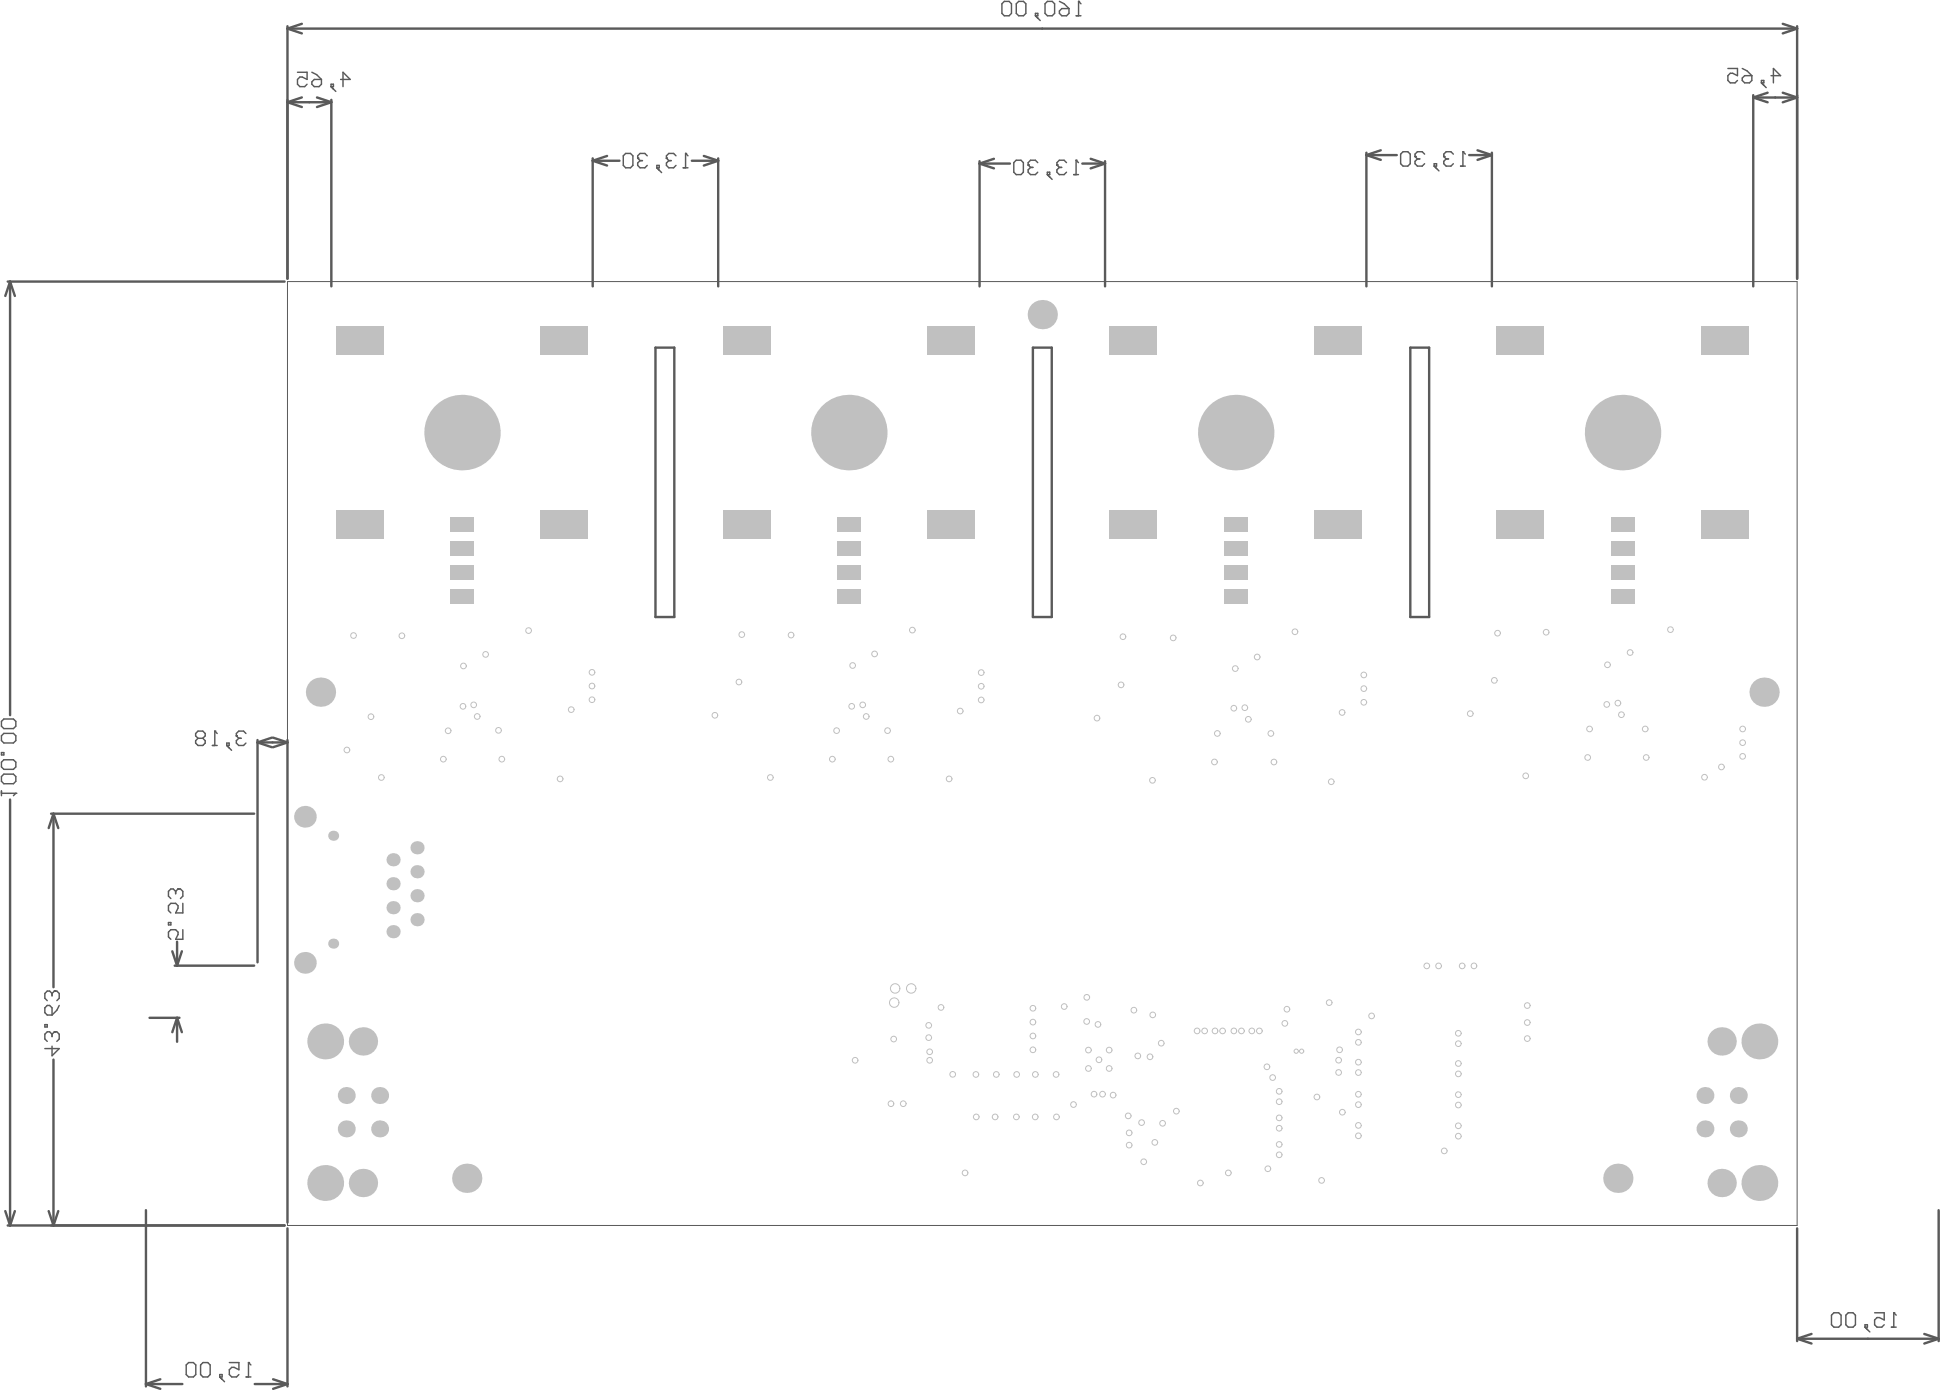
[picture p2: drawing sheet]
<svg xmlns="http://www.w3.org/2000/svg" width="685mm" height="491mm" viewBox="0 0 685 491" stroke-linecap="round" stroke-linejoin="round" font-family="sans-serif">
<g fill="none" stroke="#5a5a5a" stroke-width=".85">
<path d="M101.4 9.2v89.1M101.4 10.1l5.1 1.7M101.4 10.1h532.6M106.5 8.4l-5.1 1.7M628.9 8.4l5.1 1.7M634 9.2v89.1M634 10.1l-5.1 1.7M101.4 36.1l5.1 1.7M101.4 36.1h15.5M106.5 34.4l-5.1 1.7M111.8 34.4l5.1 1.7M116.9 36.1l-5.1 1.7"/>
<path d="M116.9 35.2v65.8M618.5 34.4l5.1 1.7M618.5 34.4h15.5M618.5 33.6v67.4M623.6 32.7l-5.1 1.7M628.9 32.7l5.1 1.7M634 34.4l-5.1 1.7M209.1 56.7l5.1 1.7M209.1 56.7h9.4M209.1 55.9v45.1M214.2 55l-5.1 1.7M244.1 56.7h9.3"/>
<path d="M248.3 55l5.1 1.7M253.4 56.7l-5.1 1.7M253.4 55.9v45.1M345.6 57.7l5 1.7M345.6 57.7h10.7M345.6 56.9v44.1M350.6 56l-5 1.7M381.8 57.7h8M384.8 56l5 1.7M389.8 57.7l-5 1.7M389.8 56.9v44.1M482 54.7l5.1 1.7"/>
<path d="M482 54.7h10.8M482 53.9v47.1M487.1 53l-5.1 1.7M518.3 54.7h8M521.2 53l5.1 1.7M526.3 54.7l-5.1 1.7M526.3 53.9v47.1M2.7 99.3h97.7M3.6 99.3l-1.7 5.1M3.6 99.3l1.6 5.1M3.6 99.3v153M90.8 261.9l5.1 1.7"/>
<path d="M90.8 261.9h10.6M90.8 261.1v78.4M95.9 260.2l-5.1 1.7M96.3 260.2l5.1 1.7M101.4 261.1v170.2M101.4 261.9l-5.1 1.7M3.6 282.1v150.2M18 287.1h71.7M18.9 287.1l-1.7 5M18.9 287.1l1.7 5M18.9 287.1v61.2M60.8 335.6l1.7 5.1"/>
<path d="M62.5 332.2v8.5M64.2 335.6l-1.7 5.1M52.8 359.1h10.5M61.6 340.7h28.1M62.5 359.1l-1.7 5M62.5 359.1l1.7 5M62.5 359.1v8.4M18.9 373.8v58.5M1.9 427.2l1.7 5.1M2.7 432.3h97.7M5.2 427.2l-1.6 5.1M17.2 427.2l1.7 5.1"/>
<path d="M20.6 427.2l-1.7 5.1M51.5 426.9v62.2M101.4 433.3v55.8M634 433.3v39.8M683.9 426.9v46.2M634 472.3l5.1 1.7M634 472.3h49.9M639.1 470.6l-5.1 1.7M678.8 470.6l5.1 1.7M683.9 472.3l-5.1 1.7M51.5 488.3l5.1 1.7M51.5 488.3h12.8"/>
<path d="M56.6 486.6l-5.1 1.7M89.9 488.3h11.5M96.3 486.6l5.1 1.7M101.4 488.3l-5.1 1.7"/>
</g>
<path d="M667.2 468.2h1.7M668.1 463.1v5.1" fill="none" stroke="#5a5a5a" stroke-width=".51"/>
<circle cx="668.1" cy="463.1" r=".25" fill="#5a5a5a"/>
<path d="M646.1 464l.9-.9h1.6l.9 .9v3.3l-.9 .9h-1.6l-.9-.9zM651.2 464l.8-.9h1.7l.9 .9v3.3l-.9 .9h-1.7l-.8-.9zM657.9 467.3h.9v.9h-.9zM657.9 468.2l1.7 1.7M661.3 463.1h3.4v2.6l-1.7-.9h-.8l-.9 .9v1.6l.9 .9h1.7l.8-.9M668.1 463.1l.8 .9M86.8 485.8h1.7M87.7 480.7v5.1" fill="none" stroke="#5a5a5a" stroke-width=".51"/>
<circle cx="87.7" cy="480.7" r=".25" fill="#5a5a5a"/>
<path d="M86.8 258.8l-.9-.9h-1.7l-.8 .9v.8M66.5 480.7h1.7l.9 .8v3.4l-.9 .9h-1.7l-.8-.9v-3.4zM71.6 480.7h1.7l.8 .8v3.4l-.8 .9h-1.7l-.8-.9v-3.4zM77.5 484.9h.9v.9h-.9zM77.5 485.8l1.7 1.6M80.9 480.7h3.4v2.5l-1.7-.8h-.9l-.8 .8v1.7l.8 .9h1.7l.9-.9M87.7 480.7l.8 .8" fill="none" stroke="#5a5a5a" stroke-width=".51"/>
<circle cx="83.4" cy="259.6" r=".25" fill="#5a5a5a"/>
<path d="M75.8 257.9v5.1M83.4 259.6l.8 .9M74.9 263h1.7M80 262.1h.8v.9h-.8zM80 263l1.7 1.7M84.2 260.5h.9M84.2 260.5l-.8 .8v.8l.8 .9h1.7l.9-.9" fill="none" stroke="#5a5a5a" stroke-width=".51"/>
<circle cx="75.8" cy="257.9" r=".25" fill="#5a5a5a"/>
<path d="M75.8 257.9l.8 .9M69.9 260.5l-.9-.9v-.8l.9-.9h1.6l.9 .9v.8l-.9 .9M69.9 260.5l-.9 .8v.8l.9 .9h1.6l.9-.9v-.8l-.9-.8M69.9 260.5h1.6M18.4 369.1v3.4l2.5-2.6h-5.1M19.2 364h.8l.9 .8v1.7l-.9 .9" fill="none" stroke="#5a5a5a" stroke-width=".51"/>
<circle cx="19.2" cy="364" r=".25" fill="#5a5a5a"/>
<path d="M16.7 354.7h.8l.9 .8v2.6h-1.7l-.9-.9v-1.7zM19.2 349.6h.8l.9 .9v1.7l-.9 .8M20.9 354.7l-.9 1.7-1.6 1.7M15.8 361.5h.9v.8h-.9zM18.4 364.8v.9M18.4 364.8l-.9-.8h-.8l-.9 .8v1.7l.9 .9M19.2 364l-.8 .8" fill="none" stroke="#5a5a5a" stroke-width=".51"/>
<circle cx="19.2" cy="349.6" r=".25" fill="#5a5a5a"/>
<g fill="none" stroke="#5a5a5a" stroke-width=".51">
<path d="M104.9 25.5h3.4v2.5l-1.7-.8h-.8l-.9 .8v1.7l.9 .9h1.7l.8-.9M110 25.5l1.7 .8 1.7 1.7M110.9 28h2.5v1.7l-.8 .9h-1.7l-.9-.9v-.8zM116.8 30.6l1.7 1.7M116.8 29.7h.8v.9h-.8zM120.2 28h3.3l-2.5-2.5v5.1M609.6 24.2h3.3v2.5l-1.7-.9h-.8l-.8 .9v1.7l.8 .8h1.7l.8-.8M614.6 27.5l.9-.8h2.5v1.7l-.8 .8h-1.7l-.9-.8zM614.6 24.2l1.7 .8 1.7 1.7M621.4 29.2l1.7 1.7M621.4 28.4h.8v.8h-.8zM624.8 26.7h3.4l-2.6-2.5v5"/>
<path d="M515.2 58.6h1.7M516.1 53.5v5.1M18.4 350.5v.8M18.4 350.5l-.9-.9h-.8l-.9 .9v1.7l.9 .8M19.2 349.6l-.8 .9"/>
</g>
<circle cx="516.1" cy="53.5" r=".25" fill="#5a5a5a"/>
<path d="M512.7 54.4l-.8-.9h-1.7l-.9 .9v.8M516.1 53.5l.8 .9" fill="none" stroke="#5a5a5a" stroke-width=".51"/>
<circle cx="509.3" cy="55.2" r=".25" fill="#5a5a5a"/>
<path d="M502.6 54.4l-.9-.9h-1.7l-.8 .9v.8M505.9 57.8h.9v.8h-.9zM505.9 58.6l1.7 1.7M509.3 55.2l.9 .9M510.2 56.1h.8M510.2 56.1l-.9 .8v.9l.9 .8h1.7l.8-.8" fill="none" stroke="#5a5a5a" stroke-width=".51"/>
<circle cx="499.2" cy="55.2" r=".25" fill="#5a5a5a"/>
<path d="M379.6 56.5v5.1M494.1 54.4l.9-.9h1.7l.8 .9v3.4l-.8 .8h-1.7l-.9-.8zM499.2 55.2l.8 .9M500 56.1h.9M500 56.1l-.8 .8v.9l.8 .8h1.7l.9-.8M378.8 61.6h1.7" fill="none" stroke="#5a5a5a" stroke-width=".51"/>
<circle cx="379.6" cy="56.5" r=".25" fill="#5a5a5a"/>
<path d="M376.2 57.4l-.8-.9h-1.7l-.8 .9v.8M379.6 56.5l.9 .9" fill="none" stroke="#5a5a5a" stroke-width=".51"/>
<circle cx="372.9" cy="58.2" r=".25" fill="#5a5a5a"/>
<path d="M366.1 57.4l-.9-.9h-1.6l-.9 .9v.8M372.9 58.2l.8 .9M373.7 59.1h.8M373.7 59.1l-.8 .8v.9l.8 .8h1.7l.8-.8M369.5 60.8h.8v.8h-.8zM369.5 61.6l1.7 1.7" fill="none" stroke="#5a5a5a" stroke-width=".51"/>
<circle cx="362.7" cy="58.2" r=".25" fill="#5a5a5a"/>
<path d="M241 59.2h1.7M241.9 54.1v5.1M358.5 56.5h1.7l.8 .9v3.4l-.8 .8h-1.7l-.9-.8v-3.4zM362.7 58.2l.9 .9M363.6 59.1h.8M363.6 59.1l-.9 .8v.9l.9 .8h1.6l.9-.8" fill="none" stroke="#5a5a5a" stroke-width=".51"/>
<circle cx="241.9" cy="54.1" r=".25" fill="#5a5a5a"/>
<path d="M238.5 55l-.9-.9h-1.7l-.8 .9v.8M241.9 54.1l.8 .9" fill="none" stroke="#5a5a5a" stroke-width=".51"/>
<circle cx="235.1" cy="55.8" r=".25" fill="#5a5a5a"/>
<path d="M228.3 55l-.8-.9h-1.7l-.8 .9v.8M231.7 58.4h.9v.8h-.9zM231.7 59.2l1.7 1.7M235.1 55.8l.8 .9M235.9 56.7h.9M235.9 56.7l-.8 .8v.9l.8 .8h1.7l.9-.8" fill="none" stroke="#5a5a5a" stroke-width=".51"/>
<circle cx="225" cy="55.8" r=".25" fill="#5a5a5a"/>
<path d="M220.7 54.1h1.7l.9 .9v3.4l-.9 .8h-1.7l-.8-.8v-3.4zM225 55.8l.8 .9M225.8 56.7h.8M225.8 56.7l-.8 .8v.9l.8 .8h1.7l.8-.8M.5 279v1.7M.5 279.9h5.1" fill="none" stroke="#5a5a5a" stroke-width=".51"/>
<circle cx="5.6" cy="279.9" r=".25" fill="#5a5a5a"/>
<path d="M379.6 5.6h1.7M380.5 .5v5.1M.5 254.5l.9-.8h3.3l.9 .8v1.7l-.9 .8h-3.3l-.9-.8zM.5 259.6l.9-.9h3.3l.9 .9v1.7l-.9 .8h-3.3l-.9-.8zM.5 265.5h.9v.8h-.9zM1.4 273.1h3.3l.9 .8v1.7l-.9 .9h-3.3l-.9-.9v-1.7zM1.4 268h3.3l.9 .9v1.7l-.9 .8h-3.3l-.9-.8v-1.7zM5.6 279.9l-.9 .8" fill="none" stroke="#5a5a5a" stroke-width=".51"/>
<circle cx="380.5" cy=".5" r=".25" fill="#5a5a5a"/>
<path d="M354.3 .5h1.7l.8 .8v3.4l-.8 .9h-1.7l-.9-.9v-3.4zM359.4 .5h1.7l.8 .8v3.4l-.8 .9h-1.7l-.9-.9v-3.4zM365.3 4.7h.8v.9h-.8zM365.3 5.6l1.7 1.7M369.5 .5h1.7l.8 .8v3.4l-.8 .9h-1.7l-.8-.9v-3.4zM373.7 .5l1.7 .8 1.7 1.7M374.6 3h2.5v1.7l-.8 .9h-1.7l-.9-.9v-.8zM380.5 .5l.8 .8M62.8 313.6h.9l.8 .9v1.6l-.8 .9M64.5 318.7v3.4h-2.5l.8-1.7v-.9l-.8-.8h-1.7l-.9 .8v1.7l.9 .9M59.4 325.4h.9v.9h-.9zM64.5 328v3.4h-2.5l.8-1.7v-.9l-.8-.8h-1.7l-.9 .8v1.7l.9 .9" fill="none" stroke="#5a5a5a" stroke-width=".51"/>
<circle cx="62.8" cy="313.6" r=".25" fill="#5a5a5a"/>
<path d="M62 314.5v.8M62 314.5l-.9-.9h-.8l-.9 .9v1.6l.9 .9M62.8 313.6l-.8 .9" fill="none" stroke="#5a5a5a" stroke-width=".51"/>
<g fill="none" stroke="#c0c0c0" stroke-width=".35">
<circle cx="124.7" cy="224.2" r="1"/>
<circle cx="141.8" cy="224.3" r="1"/>
<circle cx="163.5" cy="234.9" r="1"/>
<circle cx="171.3" cy="230.9" r="1"/>
<circle cx="186.5" cy="222.5" r="1"/>
<circle cx="208.8" cy="237.2" r="1"/>
<circle cx="261.7" cy="223.9" r="1"/>
<circle cx="279.1" cy="224" r="1"/>
<circle cx="300.8" cy="234.8" r="1"/>
<circle cx="308.5" cy="230.7" r="1"/>
<circle cx="321.8" cy="222.3" r="1"/>
<circle cx="346.1" cy="237.3" r="1"/>
<circle cx="396.2" cy="224.6" r="1"/>
<circle cx="413.9" cy="225" r="1"/>
<circle cx="435.8" cy="235.9" r="1"/>
<circle cx="443.5" cy="231.8" r="1"/>
<circle cx="456.8" cy="222.9" r="1"/>
<circle cx="481.1" cy="238.1" r="1"/>
<circle cx="528.3" cy="223.4" r="1"/>
<circle cx="545.4" cy="223" r="1"/>
<circle cx="567.1" cy="234.5" r="1"/>
<circle cx="575.1" cy="230.2" r="1"/>
<circle cx="589.3" cy="222.1" r="1"/>
<circle cx="130.9" cy="252.8" r="1"/>
<circle cx="158.1" cy="257.8" r="1"/>
<circle cx="163.3" cy="249.2" r="1"/>
<circle cx="167.1" cy="248.7" r="1"/>
<circle cx="168.3" cy="252.8" r="1"/>
<circle cx="175.9" cy="257.6" r="1"/>
<circle cx="201.5" cy="250.3" r="1"/>
<circle cx="208.8" cy="246.8" r="1"/>
<circle cx="208.8" cy="242" r="1"/>
<circle cx="252.2" cy="252.3" r="1"/>
<circle cx="260.7" cy="240.6" r="1"/>
<circle cx="295.1" cy="257.8" r="1"/>
<circle cx="300.5" cy="249.2" r="1"/>
<circle cx="304.3" cy="248.7" r="1"/>
<circle cx="305.6" cy="252.8" r="1"/>
<circle cx="313.1" cy="257.8" r="1"/>
<circle cx="338.7" cy="250.8" r="1"/>
<circle cx="346.1" cy="246.9" r="1"/>
<circle cx="346.1" cy="242.1" r="1"/>
<circle cx="387" cy="253.3" r="1"/>
<circle cx="395.5" cy="241.6" r="1"/>
<circle cx="429.4" cy="258.8" r="1"/>
<circle cx="435.3" cy="249.8" r="1"/>
<circle cx="439.1" cy="249.7" r="1"/>
<circle cx="440.4" cy="253.8" r="1"/>
<circle cx="448.3" cy="258.8" r="1"/>
<circle cx="473.5" cy="251.3" r="1"/>
<circle cx="481.1" cy="242.9" r="1"/>
<circle cx="481.1" cy="247.8" r="1"/>
<circle cx="518.7" cy="251.8" r="1"/>
<circle cx="527.2" cy="240" r="1"/>
<circle cx="560.8" cy="257.2" r="1"/>
<circle cx="566.8" cy="248.5" r="1"/>
<circle cx="570.8" cy="248" r="1"/>
<circle cx="572" cy="252.1" r="1"/>
<circle cx="580.4" cy="257.2" r="1"/>
<circle cx="614.8" cy="257.2" r="1"/>
<circle cx="122.4" cy="264.6" r="1"/>
<circle cx="134.5" cy="274.3" r="1"/>
<circle cx="156.4" cy="267.8" r="1"/>
<circle cx="177" cy="267.8" r="1"/>
<circle cx="197.6" cy="274.8" r="1"/>
<circle cx="271.8" cy="274.3" r="1"/>
<circle cx="293.6" cy="267.8" r="1"/>
<circle cx="314.3" cy="267.8" r="1"/>
<circle cx="334.8" cy="274.8" r="1"/>
<circle cx="406.6" cy="275.3" r="1"/>
<circle cx="428.4" cy="268.8" r="1"/>
<circle cx="449.4" cy="268.8" r="1"/>
<circle cx="469.6" cy="275.8" r="1"/>
<circle cx="538.2" cy="273.7" r="1"/>
<circle cx="560.1" cy="267.2" r="1"/>
<circle cx="580.7" cy="267.2" r="1"/>
<circle cx="601.3" cy="274.2" r="1"/>
<circle cx="607.3" cy="270.6" r="1"/>
<circle cx="614.8" cy="266.8" r="1"/>
<circle cx="614.8" cy="262" r="1"/>
<circle cx="315.5" cy="353.7" r="1.67"/>
<circle cx="315.8" cy="348.7" r="1.67"/>
<circle cx="321.5" cy="348.7" r="1.67"/>
<circle cx="332" cy="355.4" r="1"/>
<circle cx="364.4" cy="355.7" r="1"/>
<circle cx="375.4" cy="355.1" r="1"/>
<circle cx="383.4" cy="351.8" r="1"/>
<circle cx="400" cy="356.4" r="1"/>
<circle cx="406.7" cy="358" r="1"/>
<circle cx="454" cy="356" r="1"/>
<circle cx="468.9" cy="353.7" r="1"/>
<circle cx="483.9" cy="358.4" r="1"/>
<circle cx="503.3" cy="340.7" r="1"/>
<circle cx="507.5" cy="340.7" r="1"/>
<circle cx="515.8" cy="340.7" r="1"/>
<circle cx="520" cy="340.7" r="1"/>
<circle cx="538.8" cy="354.7" r="1"/>
<circle cx="301.7" cy="374" r="1"/>
<circle cx="315.3" cy="366.6" r="1"/>
<circle cx="327.6" cy="366.1" r="1"/>
<circle cx="327.6" cy="361.7" r="1"/>
<circle cx="328" cy="371.1" r="1"/>
<circle cx="328" cy="374" r="1"/>
<circle cx="336.1" cy="379" r="1"/>
<circle cx="344.3" cy="379" r="1"/>
<circle cx="351.5" cy="379" r="1"/>
<circle cx="358.7" cy="379" r="1"/>
<circle cx="364.4" cy="360.6" r="1"/>
<circle cx="364.4" cy="370.3" r="1"/>
<circle cx="364.4" cy="365.5" r="1"/>
<circle cx="365.2" cy="379" r="1"/>
<circle cx="372.6" cy="379" r="1"/>
<circle cx="383.4" cy="360.4" r="1"/>
<circle cx="384" cy="370.4" r="1"/>
<circle cx="384" cy="376.9" r="1"/>
<circle cx="387.3" cy="361.4" r="1"/>
<circle cx="387.7" cy="373.9" r="1"/>
<circle cx="391.3" cy="370.4" r="1"/>
<circle cx="391.3" cy="376.9" r="1"/>
<circle cx="401.4" cy="372.5" r="1"/>
<circle cx="405.7" cy="372.8" r="1"/>
<circle cx="409.7" cy="368" r="1"/>
<circle cx="422.3" cy="363.7" r="1"/>
<circle cx="425" cy="363.7" r="1"/>
<circle cx="428.6" cy="363.7" r="1"/>
<circle cx="431.3" cy="363.7" r="1"/>
<circle cx="435.3" cy="363.7" r="1"/>
<circle cx="438" cy="363.7" r="1"/>
<circle cx="441.6" cy="363.7" r="1"/>
<circle cx="444.3" cy="363.7" r="1"/>
<circle cx="446.9" cy="376.3" r="1"/>
<circle cx="453.3" cy="361" r="1"/>
<circle cx="457.3" cy="370.8" r=".75"/>
<circle cx="459.2" cy="370.8" r=".75"/>
<circle cx="472.2" cy="378.3" r="1"/>
<circle cx="472.2" cy="374" r="1"/>
<circle cx="472.6" cy="370.3" r="1"/>
<circle cx="479.2" cy="378.4" r="1"/>
<circle cx="479.2" cy="374.7" r="1"/>
<circle cx="479.2" cy="367.7" r="1"/>
<circle cx="479.2" cy="364.1" r="1"/>
<circle cx="514.5" cy="368.2" r="1"/>
<circle cx="514.5" cy="364.5" r="1"/>
<circle cx="514.5" cy="378.8" r="1"/>
<circle cx="514.5" cy="375.2" r="1"/>
<circle cx="538.8" cy="360.7" r="1"/>
<circle cx="538.8" cy="366.4" r="1"/>
<circle cx="314.3" cy="389.4" r="1"/>
<circle cx="318.6" cy="389.4" r="1"/>
<circle cx="344.4" cy="394" r="1"/>
<circle cx="351.1" cy="394" r="1"/>
<circle cx="358.5" cy="394" r="1"/>
<circle cx="365.2" cy="394" r="1"/>
<circle cx="372.7" cy="394" r="1"/>
<circle cx="378.7" cy="389.7" r="1"/>
<circle cx="386" cy="386" r="1"/>
<circle cx="388.9" cy="386" r="1"/>
<circle cx="392.7" cy="386.3" r="1"/>
<circle cx="398" cy="393.7" r="1"/>
<circle cx="398.3" cy="399.7" r="1"/>
<circle cx="402.7" cy="396" r="1"/>
<circle cx="410.1" cy="396.3" r="1"/>
<circle cx="415" cy="392" r="1"/>
<circle cx="449" cy="380.1" r="1"/>
<circle cx="451.3" cy="398" r="1"/>
<circle cx="451.3" cy="388.7" r="1"/>
<circle cx="451.3" cy="394.4" r="1"/>
<circle cx="451.3" cy="385" r="1"/>
<circle cx="464.6" cy="387" r="1"/>
<circle cx="473.5" cy="392.4" r="1"/>
<circle cx="479.2" cy="386" r="1"/>
<circle cx="479.2" cy="397" r="1"/>
<circle cx="479.2" cy="389.7" r="1"/>
<circle cx="514.5" cy="397.2" r="1"/>
<circle cx="514.5" cy="386.2" r="1"/>
<circle cx="514.5" cy="389.8" r="1"/>
<circle cx="340.5" cy="413.8" r="1"/>
<circle cx="398.3" cy="404" r="1"/>
<circle cx="403.5" cy="409.8" r="1"/>
<circle cx="407.4" cy="403" r="1"/>
<circle cx="423.5" cy="417.3" r="1"/>
<circle cx="433.3" cy="413.8" r="1"/>
<circle cx="447.3" cy="412.3" r="1"/>
<circle cx="451.3" cy="403.7" r="1"/>
<circle cx="451.3" cy="407.4" r="1"/>
<circle cx="466.2" cy="416.4" r="1"/>
<circle cx="479.2" cy="400.7" r="1"/>
<circle cx="509.5" cy="406" r="1"/>
<circle cx="514.5" cy="400.8" r="1"/>
</g>
<g fill="#c0c0c0">
<circle cx="620.7" cy="417.3" r="6.3"/>
<circle cx="607.4" cy="417.3" r="5"/>
<circle cx="570.7" cy="415.7" r="5.2"/>
<circle cx="601.5" cy="398.2" r="3"/>
<circle cx="613.2" cy="398.2" r="3"/>
<circle cx="620.7" cy="367.4" r="6.3"/>
<circle cx="613.2" cy="386.5" r="3"/>
<circle cx="607.4" cy="367.4" r="5"/>
<circle cx="601.5" cy="386.5" r="3"/>
<circle cx="622.3" cy="244.2" r="5.2"/>
<circle cx="572.4" cy="152.6" r="13.3"/>
<circle cx="435.9" cy="152.6" r="13.3"/>
<circle cx="367.7" cy="111" r="5.2"/>
<circle cx="164.7" cy="415.7" r="5.2"/>
<circle cx="147.1" cy="324.4" r="2.33"/>
<circle cx="147.1" cy="316" r="2.33"/>
<circle cx="147.1" cy="307.5" r="2.33"/>
<circle cx="147.1" cy="299.1" r="2.33"/>
<circle cx="138.7" cy="328.7" r="2.33"/>
<circle cx="138.7" cy="320.2" r="2.33"/>
<circle cx="138.7" cy="311.8" r="2.33"/>
<circle cx="138.7" cy="303.3" r="2.33"/>
<circle cx="133.9" cy="386.5" r="3"/>
<circle cx="133.9" cy="398.2" r="3"/>
<circle cx="128" cy="417.3" r="5"/>
<circle cx="128" cy="367.4" r="5"/>
<circle cx="122.2" cy="398.2" r="3"/>
<circle cx="122.2" cy="386.5" r="3"/>
<circle cx="117.5" cy="332.9" r="1.77"/>
<circle cx="117.5" cy="294.8" r="1.77"/>
<circle cx="114.7" cy="417.3" r="6.3"/>
<circle cx="114.7" cy="367.4" r="6.3"/>
<circle cx="107.6" cy="339.7" r="3.8"/>
<circle cx="107.6" cy="288.1" r="3.8"/>
<circle cx="299.5" cy="152.6" r="13.3"/>
<circle cx="163" cy="152.6" r="13.3"/>
<circle cx="113.1" cy="244.2" r="5.2"/>
</g>
<g fill="#c0c0c0">
<path d="M600.2 115.1h16.6v10h-16.6z" fill-rule="evenodd"/>
<path d="M600.2 180.1h16.6v10h-16.6z" fill-rule="evenodd"/>
<path d="M568.2 182.6h8.4v5h-8.4z" fill-rule="evenodd"/>
<path d="M568.2 191h8.4v5h-8.4z" fill-rule="evenodd"/>
<path d="M568.2 199.5h8.4v5h-8.4z" fill-rule="evenodd"/>
<path d="M568.2 208h8.4v4.9h-8.4z" fill-rule="evenodd"/>
<path d="M528 180.1h16.6v10h-16.6z" fill-rule="evenodd"/>
<path d="M528 115.1h16.6v10h-16.6z" fill-rule="evenodd"/>
<path d="M463.7 180.1h16.7v10h-16.7z" fill-rule="evenodd"/>
<path d="M463.7 115.1h16.7v10h-16.7z" fill-rule="evenodd"/>
<path d="M431.8 199.5h8.3v5h-8.3z" fill-rule="evenodd"/>
<path d="M431.8 191h8.3v5h-8.3z" fill-rule="evenodd"/>
<path d="M431.8 208h8.3v4.9h-8.3z" fill-rule="evenodd"/>
<path d="M431.8 182.6h8.3v5h-8.3z" fill-rule="evenodd"/>
<path d="M391.5 180.1h16.6v10h-16.6z" fill-rule="evenodd"/>
<path d="M391.5 115.1h16.6v10h-16.6z" fill-rule="evenodd"/>
<path d="M327.3 115.1h16.6v10h-16.6z" fill-rule="evenodd"/>
<path d="M327.3 180.1h16.6v10h-16.6z" fill-rule="evenodd"/>
<path d="M295.3 199.5h8.3v5h-8.3z" fill-rule="evenodd"/>
<path d="M295.3 208h8.3v4.9h-8.3z" fill-rule="evenodd"/>
<path d="M295.3 182.6h8.3v5h-8.3z" fill-rule="evenodd"/>
<path d="M295.3 191h8.3v5h-8.3z" fill-rule="evenodd"/>
<path d="M255 180.1h16.7v10h-16.7z" fill-rule="evenodd"/>
<path d="M255 115.1h16.7v10h-16.7z" fill-rule="evenodd"/>
<path d="M190.8 180.1h16.6v10h-16.6z" fill-rule="evenodd"/>
<path d="M190.8 115.1h16.6v10h-16.6z" fill-rule="evenodd"/>
<path d="M158.8 182.6h8.4v5h-8.4z" fill-rule="evenodd"/>
<path d="M158.8 208h8.4v4.9h-8.4z" fill-rule="evenodd"/>
<path d="M158.8 199.5h8.4v5h-8.4z" fill-rule="evenodd"/>
<path d="M158.8 191h8.4v5h-8.4z" fill-rule="evenodd"/>
<path d="M118.6 115.1h16.6v10h-16.6z" fill-rule="evenodd"/>
<path d="M118.6 180.1h16.6v10h-16.6z" fill-rule="evenodd"/>
</g>
<path d="M231.2 122.6h6.7v95.1h-6.7zM497.5 122.6h6.7v95.1h-6.7zM364.4 217.7h6.6v-95.1h-6.6v95.1" fill="none" stroke="#5a5a5a" stroke-width=".85"/>
<path d="M634 99.3v333h-532.6v-333h532.6" fill="none" stroke="#5a5a5a" stroke-width=".35"/>
</svg>
